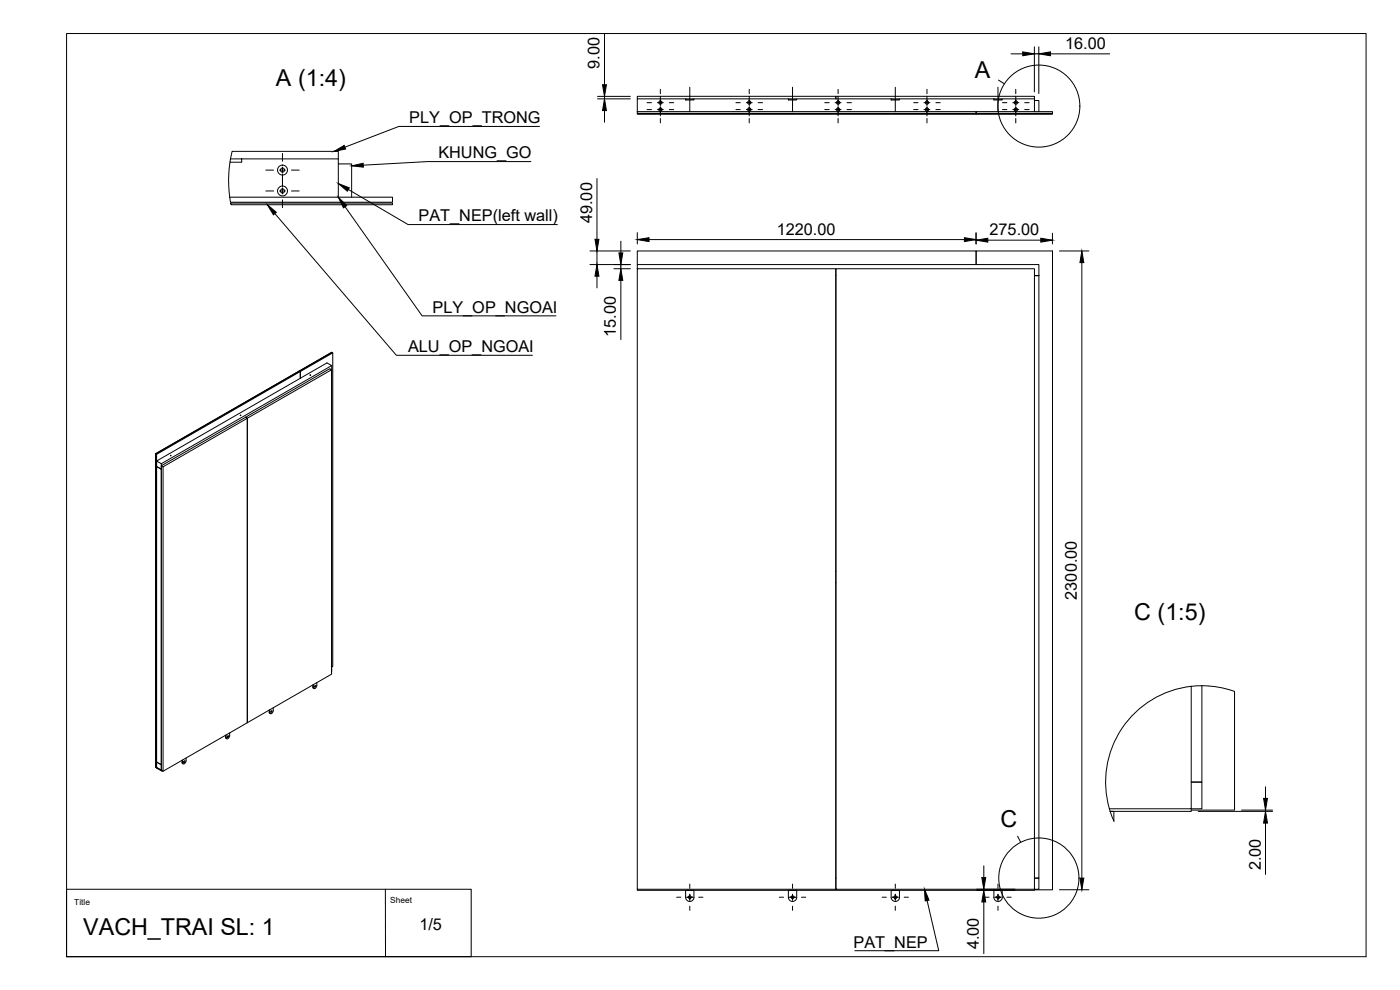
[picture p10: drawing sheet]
<svg xmlns="http://www.w3.org/2000/svg" width="420mm" height="297mm" viewBox="0 0 420 297" stroke-linecap="round" stroke-linejoin="round" font-family="sans-serif">
<defs><g id="words">
<g font-size="7">
<text x="292.5" y="23.4">A</text>
<text x="82.8" y="25.7">A (1:4)</text>
<text x="340.4" y="186">C (1:5)</text>
<text x="300.2" y="248.3">C</text>
<text x="25" y="280.7">VACH_TRAI SL: 1</text>
</g>
<g font-size="4.9">
<text x="319.6" y="14.7">16.00</text>
<text x="180" y="20.7" transform="rotate(-90 180 20.7)">9.00</text>
<text x="122.8" y="37">PLY_OP_TRONG</text>
<text x="131.6" y="47.5">KHUNG_GO</text>
<text x="125.6" y="66.3">PAT_NEP(left wall)</text>
<text x="177.7" y="67" transform="rotate(-90 177.7 67)">49.00</text>
<text x="233.1" y="70.4">1220.00</text>
<text x="297" y="70.6">275.00</text>
<text x="129.8" y="93.8">PLY_OP_NGOAI</text>
<text x="184.9" y="101" transform="rotate(-90 184.9 101)">15.00</text>
<text x="122.4" y="105.6">ALU_OP_NGOAI</text>
<text x="323.2" y="179.9" transform="rotate(-90 323.2 179.9)">2300.00</text>
<text x="378.4" y="261.1" transform="rotate(-90 378.4 261.1)">2.00</text>
<text x="125.9" y="279.1">1/5</text>
<text x="256.2" y="284.3">PAT_NEP</text>
<text x="293.8" y="284.8" transform="rotate(-90 293.8 284.8)">4.00</text>
</g>
<g font-size="2.5">
<text x="22.3" y="271.5">Title</text>
<text x="117.1" y="270.9">Sheet</text>
</g>
</g></defs>
<!-- layer: Visible -->
<g fill="none" stroke="#000" stroke-width=".3">
<path d="M191.3 33.5v.5h101.6v-.5v.5h23v-.5h-5.4M191.3 29.7v-.8h59.5v.8M191.3 34.1h101.6v.2h-101.6zM191.3 29.7h14.5M191.3 29.7v3.8M205.8 29.7h2.5v.3h-2.5zM208.3 29.7h28.3M236.6 29.7h2.5v.3h-2.5zM239.1 29.7h28.3M250.9 29.7v-.8h59.6v.8M267.4 29.7h2.5v.3h-2.5zM269.9 29.7h28.4"/>
<path d="M292.9 34.1h23v.2h-23zM298.3 29.7h2.5v.3h-2.5zM300.8 29.7h9.7M310.5 30.1h1.3v3.4M310.5 29.7v3.8h-119.2M68.9 59.2l.3 1.5h48.6v-1.5h-16.3M69 48.7l-.4 5.2 .3 5.3M69.2 47.7h3.3v1h-3.5zM69.2 47.7l.5-2.3h31.8v2.3M72.5 47.7h29v11.5h-32.6M101.5 49.2h4v10M69.2 60.9h48.6v.5h-48.5z"/>
<path d="M191.3 79.4v-4.1h101.6v4.1v-4.1h23v191.7h-5.4M191.3 80.6v-1.2h120.5v184.1h-1.3h1.3v3.3h-1.3v.3h-119.2v-.3M191.3 80.6h59.5v186.2h-59.5zM250.8 82.7h.1M250.9 80.6h59.6v186.2h-59.6zM310.5 82.7h1.3h-1.3M89.8 111.3l.3 .2-43.1 24.8v94.1l-.2-.2v-94l43.1-24.8M89.8 111.3l-43.1 24.8v94.1v-94l43.2-24.9M89.9 111.4l9.8-5.6 .2 .1v94l-.4 .2M93.1 112.5l.2 .1zM99.5 110.9v91.4l-25.3 14.5v-91.3l-.5-.3M99.5 109.7v92"/>
<path d="M99.6 105.8l-9.8 5.5M99.6 105.7l-9.8 5.6M99.9 105.9l-9.8 5.6v2v-2l-.2-.1M46.7 136.1l.3 .2M47 140l1.4 .8v88.7l-1.4-.9zM47 138.3l1.4 .8v1.7l-1.4-.8zM47 138.3l51.1-29.4 1.4 .8-51.1 29.4M51.2 136.6l.2 .1zM72.1 124.6h.2zM73.7 125.2l.5 .3v91.4l-25.3 14.5-.5-.3v-91.4M73.7 125.2l-25.3 14.5 .5 .4v91.3M73.7 125.2l25.3-14.6 .5 .3-25.3 14.6"/>
<path d="M74.2 125.5l-25.3 14.6M250.8 171.4h.1M250.8 174.8h.1M68.9 219.9l-.1 1.3-.7 .5-.2-.4M80.8 213v.9l.3 .2M81.5 213.3l.2 .1-.4 .3zM81.5 213.2l-.2 .4M82 212.4v1l-.5 .7h-.5l-.1-1.1M93.9 205.5v.7M93.9 206.2l.2 .3M94 206.5l.2 .1M94.6 205.7l.2 .1-.4 .4z"/>
<path d="M94.6 205.7l-.2 .4M95.1 204.8v1.1l-.5 .7-.5-.1-.1-1.1M357.5 205.9v36.8h-24.6M357.5 205.9a28.9 28.9 0 0 0-24.3 37.6M360.7 205.7v29h-3.2h3.2v8h-3.2v.7h-24.3M360.7 205.7l-3.2 .2M360.7 205.7a28.9 28.9 0 0 1 9.8 1.8v35.6h-13M47 228.6l1.4 .9v1.6l-1.4-.8zM48.8 231.3l-1.8-1 1.6 1.1M54.6 228.1l.1 .9 .2 .2M55.3 228.3l.2 .1-.3 .4zM55.4 228.3l-.3 .4"/>
<path d="M55.8 227.4v1.1l-.5 .6h-.4l-.1-1.1M67.7 220.6v.6M67.7 221.2l.3 .5M67.9 220.5v.8M68.4 220.8l.2 .1-.3 .3zM68.4 220.8l-.2 .4M333.2 243.4h1.1v3M333.2 243.5l1.1 2.9M205.8 267.1h2.5v2.1a1.25 1.25 0 0 1-1.3 1.3 1.25 1.25 0 0 1-1.2-1.3zM236.6 267.1h2.5v2.1a1.25 1.25 0 0 1-1.3 1.3 1.25 1.25 0 0 1-1.2-1.3zM250.8 263.5h.1M250.8 266.8h.1"/>
<path d="M267.4 267.1h2.5v2.1a1.25 1.25 0 0 1-1.2 1.3 1.25 1.25 0 0 1-1.3-1.3zM298.3 267.1h2.5v2.1a1.25 1.25 0 0 1-1.3 1.3 1.25 1.25 0 0 1-1.2-1.3z"/>
<circle cx="198.2" cy="32.9" r=".5"/>
<circle cx="198.2" cy="30.8" r=".5"/>
<circle cx="198.2" cy="32.9" r=".2"/>
<circle cx="198.2" cy="30.8" r=".2"/>
<circle cx="224.9" cy="32.9" r=".5"/>
<circle cx="224.9" cy="30.8" r=".5"/>
<circle cx="224.9" cy="30.8" r=".2"/>
<circle cx="224.9" cy="32.9" r=".2"/>
<circle cx="251.5" cy="32.9" r=".5"/>
<circle cx="251.5" cy="30.8" r=".5"/>
<circle cx="251.5" cy="30.8" r=".2"/>
<circle cx="251.5" cy="32.9" r=".2"/>
<circle cx="278.2" cy="32.9" r=".5"/>
<circle cx="278.2" cy="30.8" r=".5"/>
<circle cx="278.2" cy="30.8" r=".2"/>
<circle cx="278.2" cy="32.9" r=".2"/>
<circle cx="304.9" cy="32.9" r=".5"/>
<circle cx="304.9" cy="30.8" r=".5"/>
<circle cx="304.9" cy="30.8" r=".2"/>
<circle cx="304.9" cy="32.9" r=".2"/>
<circle cx="84.8" cy="51" r="1.49"/>
<circle cx="84.8" cy="57.3" r="1.49"/>
<circle cx="84.8" cy="51" r=".62"/>
<circle cx="84.8" cy="57.3" r=".62"/>
<circle cx="207" cy="269.2" r=".43"/>
<circle cx="237.9" cy="269.2" r=".43"/>
<circle cx="268.7" cy="269.2" r=".43"/>
<circle cx="299.5" cy="269.2" r=".43"/>
</g>
<!-- layer: Visible Narrow -->
<path d="M80.8 213.7l.1 .1M93.9 206.2l.1 .1M54.6 228.8l.2 .1M67.7 221.2l.2 .1" fill="none" stroke="#000" stroke-width=".3"/>
<!-- layer: BORDER -->
<path d="M20 10.1h390v276.9h-390z" fill="none" stroke="#000" stroke-width=".3"/>
<!-- layer: TITLEBLOCK -->
<path d="M20 266.8h121.4v20.2h-121.4zM115.7 266.8v20.2" fill="none" stroke="#000" stroke-width=".3"/>
<!-- layer: Smart Centers -->
<g fill="none" stroke="#000" stroke-width=".3">
<path d="M194.2 32.9h1.3M194.2 30.8h1.3M197.3 32.9h1.8M197.3 30.8h1.8M198.2 26.8v1.3M198.2 28.9v2.8M198.2 32v2.8M198.2 35.5v1.4M200.9 32.9h1.3M200.9 30.8h1.3M207 26.2v7.3M220.9 32.9h1.3"/>
<path d="M220.9 30.8h1.3M224 32.9h1.7M224 30.8h1.7M224.9 26.8v1.3M224.9 28.9v2.8M224.9 32v2.8M224.9 35.5v1.4M227.5 32.9h1.4M227.5 30.8h1.4M237.8 26.2v7.3M247.5 32.9h1.3M247.5 30.8h1.3"/>
<path d="M250.6 32.9h1.8M250.6 30.8h1.8M251.5 26.8v1.3M251.5 28.9v2.8M251.5 32v2.8M251.5 35.5v1.4M254.2 32.9h1.3M254.2 30.8h1.3M268.7 26.2v7.3M274.2 32.9h1.3M274.2 30.8h1.3M277.3 32.9h1.8"/>
<path d="M277.3 30.8h1.8M278.2 26.8v1.3M278.2 28.9v2.8M278.2 32v2.8M278.2 35.5v1.4M280.9 32.9h1.3M280.9 30.8h1.3M299.5 26.2v7.3M300.8 32.9h1.4M300.8 30.8h1.4M304 32.9h1.8M304 30.8h1.8"/>
<path d="M304.8 26.8v1.3M304.8 28.9v2.8M304.8 32v2.8M304.8 35.5v1.4M307.5 32.9h1.3M307.5 30.8h1.3M79.8 51h2.3M79.8 57.3h2.3M83.9 51h1.8M83.9 57.3h1.8M84.8 46v2.4M84.8 50.2v1.8"/>
<path d="M84.8 52.3v3.8M84.8 56.4v1.8M84.8 60v2.3M87.5 51h2.3M87.5 57.3h2.3M203.1 269.2h1.2M206.1 269.2h1.8M207 265.3v1.2M207 268.3v1.8M207 271.9v1.2M209.7 269.2h1.2M233.9 269.2h1.3"/>
<path d="M237 269.2h1.7M237.8 265.3v1.2M237.8 268.3v1.8M237.8 271.9v1.2M240.5 269.2h1.3M264.8 269.2h1.2M267.8 269.2h1.8M268.7 265.3v1.2M268.7 268.3v1.8M268.7 271.9v1.2M271.4 269.2h1.2M295.6 269.2h1.2"/>
<path d="M298.6 269.2h1.8M299.5 265.3v1.2M299.5 268.3v1.8M299.5 271.9v1.2M302.2 269.2h1.2"/>
</g>
<!-- layer: Detail Boundary -->
<g fill="none" stroke="#000" stroke-width=".3">
<path d="M299.7 24l1.7 1.2M305.4 250.9l.9 1.8"/>
<circle cx="311.8" cy="31.8" r="12.3"/>
<circle cx="311.8" cy="263.5" r="12"/>
</g>
<!-- layer: Leaders -->
<path d="M100.2 45.4l3.1-1.8 .4 1.1zM101.5 55.1l3.3 1.3-.6 1zM105.5 49.8l3.5-.8 .1 1.2zM80.2 61.4l2.7 2.3-.8 .8zM101.5 59.2l2.5 2.5-.9 .7zM277.5 266.8l1.3 3.3-1.1 .2z" fill="#000" stroke="#000" stroke-width=".3"/>
<path d="M161.9 37.9h-42.2l-16.2 6.3M104.5 56.9l18 10.5h44.8M159.3 48.5h-30.9l-19.4 1.1M82.5 64.1l36.5 42.5h40.8M103.5 62l23.2 32.8h40.2M278.2 270.2l3.5 15h-25.2" fill="none" stroke="#000" stroke-width=".3"/>
<!-- layer: FD_Dimensions -->
<g fill="none" stroke="#000" stroke-width=".3">
<path d="M181.4 10v15.4M303.4 16.2h3.5M310.4 14v13.6M310.4 16.2h1.4M311.8 14v14.1M315.3 16.2h17.7M179.3 29.7h9.9M179.3 28.9h9.9M181.4 28.9v.8M181.4 33.2v3.5M179.2 53.6v18.2M177.1 75.3h12.1"/>
<path d="M177.1 79.4h12.1M179.2 75.3v4.1M186.3 72.4v3.5M186.3 79.4v1.2M191.3 69.8v3.4M194.8 71.9h94.6M292.9 69.8v3.4M296.4 72.1h16M315.8 70v3.2M317.9 75.3h8.9M324.7 78.8v184.7M179.2 82.9v3.5"/>
<path d="M184.2 80.6h5M186.3 84.1v17.8M379.8 236.1v3.5M295.3 259.8v3.5M359.6 243.4h22.3M372.6 243.1h9.3M379.8 243.1v.3M379.8 247v15.4M293.1 267.1h11.5M293.1 266.8h11.5M295.3 266.8v.3M295.3 270.6v15.5"/>
<path d="M317.9 267h8.9"/>
</g>
<g fill="#000" stroke="#000" stroke-width=".3">
<path d="M306.9 15.6l3.5 .6-3.5 .5zM311.8 16.2l3.5-.6v1.1zM181.4 29.7l.6 3.5h-1.2zM180.8 25.4h1.2l-.6 3.5zM178.6 71.8h1.1l-.5 3.5zM185.7 75.9h1.2l-.6 3.5zM191.3 71.9l3.5-.6v1.2zM289.4 71.3l3.5 .6-3.5 .6zM292.9 72.1l3.5-.6v1.2zM312.4 71.5l3.4 .6-3.4 .6zM324.7 75.3l.6 3.5h-1.2zM179.2 79.4l.5 3.5h-1.1z"/>
<path d="M186.3 80.6l.6 3.5h-1.2zM379.2 239.6h1.2l-.6 3.5zM379.8 243.4l.6 3.6h-1.2zM294.7 263.3h1.1l-.5 3.5zM295.3 267.1l.5 3.5h-1.1zM324.1 263.5h1.2l-.6 3.5z"/>
</g>
<use href="#words"/>
</svg>
